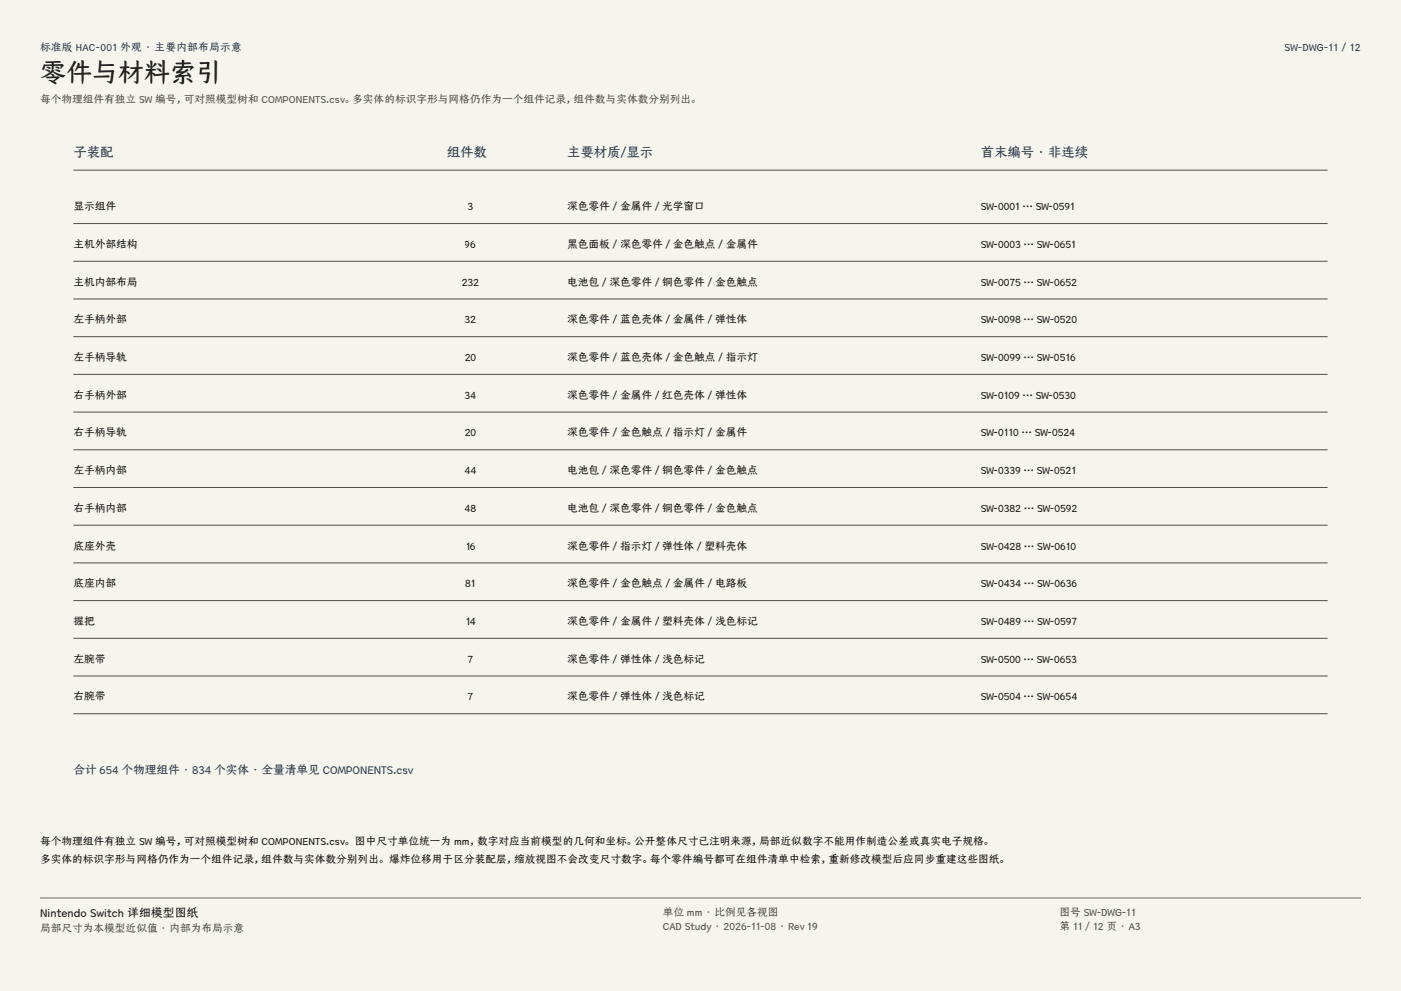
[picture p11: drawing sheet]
<svg xmlns="http://www.w3.org/2000/svg" width="420mm" height="297mm" viewBox="0 0 420 297" stroke-linecap="round" stroke-linejoin="round" font-family="sans-serif">
<defs><g id="words">
<text font-size="7.8" fill="#141413" x="12" y="24.7">零件与材料索引</text>
<g font-size="4" fill="#1b365d">
<text x="22" y="47">子装配</text>
<text x="134" y="47">组件数</text>
<text x="170" y="47">主要材质/显示</text>
<text x="294" y="47">首末编号 · 非连续</text>
</g>
<text font-size="3.5" fill="#1b365d" x="22" y="232">合计 654 个物理组件 · 834 个实体 · 全量清单见 COMPONENTS.csv</text>
<text font-size="3.5" fill="#141413" x="12" y="274.9">Nintendo Switch 详细模型图纸</text>
<g font-size="3.2" fill="#1b365d">
<text x="12" y="15.3">标准版 HAC-001 外观 · 主要内部布局示意</text>
<text x="385" y="15.3">SW-DWG-11 / 12</text>
</g>
<g font-size="3.2" fill="#504e49">
<text x="12" y="30.9">每个物理组件有独立 SW 编号，可对照模型树和 COMPONENTS.csv。多实体的标识字形与网格仍作为一个组件记录，组件数与实体数分别列出。</text>
<text x="198.7" y="274.5">单位 mm · 比例见各视图</text>
<text x="317.6" y="274.5">图号 SW-DWG-11</text>
<text x="12" y="279.3">局部尺寸为本模型近似值 · 内部为布局示意</text>
<text x="198.7" y="278.8">CAD Study · 2026-11-08 · Rev 19</text>
<text x="317.6" y="278.8">第 11 / 12 页 · A3</text>
</g>
<g font-size="3.2" fill="#141413">
<text x="22" y="63">显示组件</text>
<text x="140.1" y="63">3</text>
<text x="170" y="63">深色零件 / 金属件 / 光学窗口</text>
<text x="294" y="63">SW-0001 … SW-0591</text>
<text x="22" y="74.3">主机外部结构</text>
<text x="139.3" y="74.3">96</text>
<text x="170" y="74.3">黑色面板 / 深色零件 / 金色触点 / 金属件</text>
<text x="294" y="74.3">SW-0003 … SW-0651</text>
<text x="22" y="85.6">主机内部布局</text>
<text x="138.4" y="85.6">232</text>
<text x="170" y="85.6">电池包 / 深色零件 / 铜色零件 / 金色触点</text>
<text x="294" y="85.6">SW-0075 … SW-0652</text>
<text x="22" y="96.9">左手柄外部</text>
<text x="139.3" y="96.9">32</text>
<text x="170" y="96.9">深色零件 / 蓝色壳体 / 金属件 / 弹性体</text>
<text x="294" y="96.9">SW-0098 … SW-0520</text>
<text x="22" y="108.2">左手柄导轨</text>
<text x="139.3" y="108.2">20</text>
<text x="170" y="108.2">深色零件 / 蓝色壳体 / 金色触点 / 指示灯</text>
<text x="294" y="108.2">SW-0099 … SW-0516</text>
<text x="22" y="119.5">右手柄外部</text>
<text x="139.3" y="119.5">34</text>
<text x="170" y="119.5">深色零件 / 金属件 / 红色壳体 / 弹性体</text>
<text x="294" y="119.5">SW-0109 … SW-0530</text>
<text x="22" y="130.8">右手柄导轨</text>
<text x="139.3" y="130.8">20</text>
<text x="170" y="130.8">深色零件 / 金色触点 / 指示灯 / 金属件</text>
<text x="294" y="130.8">SW-0110 … SW-0524</text>
<text x="22" y="142.1">左手柄内部</text>
<text x="139.2" y="142.1">44</text>
<text x="170" y="142.1">电池包 / 深色零件 / 铜色零件 / 金色触点</text>
<text x="294" y="142.1">SW-0339 … SW-0521</text>
<text x="22" y="153.4">右手柄内部</text>
<text x="139.2" y="153.4">48</text>
<text x="170" y="153.4">电池包 / 深色零件 / 铜色零件 / 金色触点</text>
<text x="294" y="153.4">SW-0382 … SW-0592</text>
<text x="22" y="164.7">底座外壳</text>
<text x="139.5" y="164.7">16</text>
<text x="170" y="164.7">深色零件 / 指示灯 / 弹性体 / 塑料壳体</text>
<text x="294" y="164.7">SW-0428 … SW-0610</text>
<text x="22" y="176">底座内部</text>
<text x="139.4" y="176">81</text>
<text x="170" y="176">深色零件 / 金色触点 / 金属件 / 电路板</text>
<text x="294" y="176">SW-0434 … SW-0636</text>
<text x="22" y="187.3">握把</text>
<text x="139.4" y="187.3">14</text>
<text x="170" y="187.3">深色零件 / 金属件 / 塑料壳体 / 浅色标记</text>
<text x="294" y="187.3">SW-0489 … SW-0597</text>
<text x="22" y="198.6">左腕带</text>
<text x="140.2" y="198.6">7</text>
<text x="170" y="198.6">深色零件 / 弹性体 / 浅色标记</text>
<text x="294" y="198.6">SW-0500 … SW-0653</text>
<text x="22" y="209.9">右腕带</text>
<text x="140.2" y="209.9">7</text>
<text x="170" y="209.9">深色零件 / 弹性体 / 浅色标记</text>
<text x="294" y="209.9">SW-0504 … SW-0654</text>
<text x="12" y="253.3">每个物理组件有独立 SW 编号，可对照模型树和 COMPONENTS.csv。 图中尺寸单位统一为 mm，数字对应当前模型的几何和坐标。公开整体尺寸已注明来源，局部近似数字不能用作制造公差或真实电子规格。</text>
<text x="12" y="258.6">多实体的标识字形与网格仍作为一个组件记录，组件数与实体数分别列出。 爆炸位移用于区分装配层，缩放视图不会改变尺寸数字。每个零件编号都可在组件清单中检索，重新修改模型后应同步重建这些图纸。</text>
</g>
</g></defs>
<g fill="#f5f4ed">
<path d="M0 0h420v297h-420z"/>
<path d="M12 12h396v275h-396z"/>
</g>
<g fill="none" stroke="#504e49" stroke-width=".3">
<path d="M22 51h376M22 67h376M22 78.3h376M22 89.6h376M22 100.9h376M22 112.2h376M22 123.5h376M22 134.8h376M22 146.1h376M22 157.4h376M22 168.7h376M22 180h376"/>
<path d="M22 191.3h376M22 202.6h376M22 213.9h376"/>
</g>
<path d="M12 269.3h396zM12 269h396v.3h-396z" fill-rule="evenodd" fill="#504e49"/>
<use href="#words"/>
</svg>
